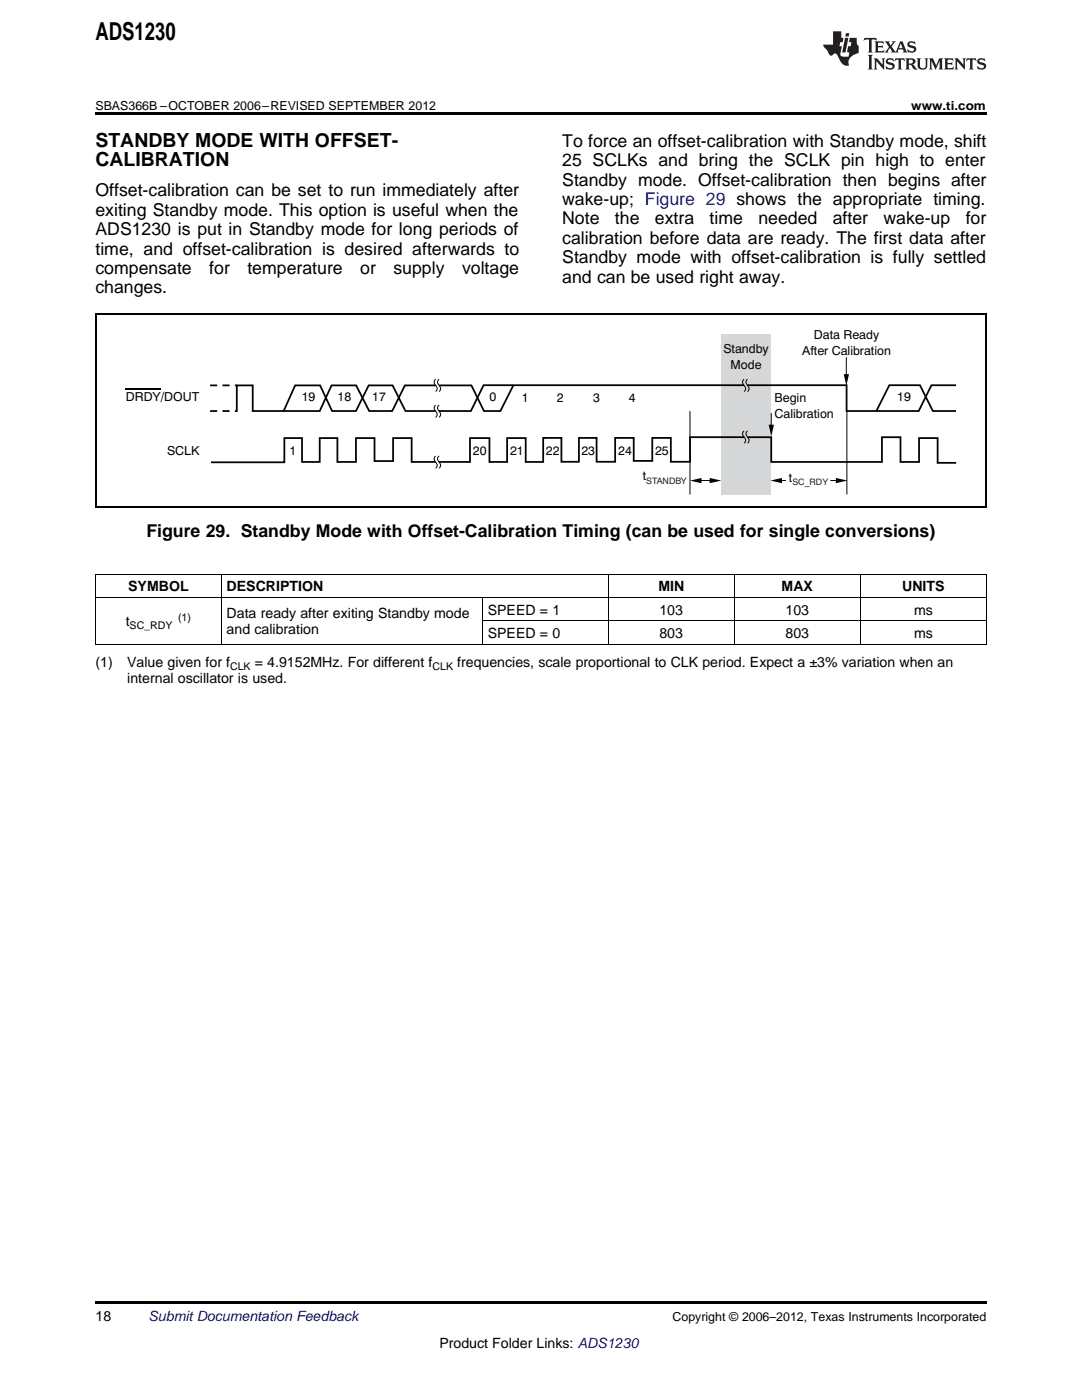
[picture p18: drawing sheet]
<svg xmlns="http://www.w3.org/2000/svg" width="216mm" height="279mm" viewBox="0 0 216 279" stroke-linecap="round" stroke-linejoin="round" font-family="sans-serif">
<defs><g id="words">
<text font-size="4.9" x="19" y="7.9">ADS1230</text>
<g font-size="3.9">
<text x="19" y="29.3">STANDBY MODE WITH OFFSET-</text>
<text x="19" y="33.2">CALIBRATION</text>
</g>
<g font-size="3.5">
<text x="112.2" y="29.3">To force an offset-calibration with Standby mode, shift</text>
<text x="112.2" y="33.2">25 SCLKs and bring the SCLK pin high to enter</text>
<text x="19" y="39.2">Offset-calibration can be set to run immediately after</text>
<text x="112.2" y="37">Standby mode. Offset-calibration then begins after</text>
<text x="112.2" y="40.9">wake-up; Figure 29 shows the appropriate timing.</text>
<text x="19" y="43">exiting Standby mode. This option is useful when the</text>
<text x="19" y="46.9">ADS1230 is put in Standby mode for long periods of</text>
<text x="112.2" y="44.8">Note</text>
<text x="122.7" y="44.8">the</text>
<text x="130.7" y="44.8">extra</text>
<text x="141.6" y="44.8">time</text>
<text x="151.3" y="44.8">needed</text>
<text x="166.2" y="44.8">after</text>
<text x="176.3" y="44.8">wake-up</text>
<text x="192.7" y="44.8">for</text>
<text x="19" y="50.8">time, and offset-calibration is desired afterwards to</text>
<text x="112.2" y="48.7">calibration before data are ready. The first data after</text>
<text x="112.2" y="52.6">Standby mode with offset-calibration is fully settled</text>
<text x="19" y="54.7">compensate</text>
<text x="19" y="58.6">changes.</text>
<text x="41.8" y="54.7">for</text>
<text x="49.4" y="54.7">temperature</text>
<text x="71.9" y="54.7">or</text>
<text x="78.5" y="54.7">supply</text>
<text x="92.2" y="54.7">voltage</text>
<text x="112.2" y="56.4">and can be used right away.</text>
<text x="29.2" y="107.2">Figure 29. Standby Mode with Offset-Calibration Timing (can be used for single conversions)</text>
</g>
<g font-size="2.8">
<text x="25.6" y="118">SYMBOL</text>
<text x="45.2" y="118">DESCRIPTION</text>
<text x="131.4" y="118">MIN</text>
<text x="156" y="118">MAX</text>
<text x="180" y="118">UNITS</text>
<text x="25.1" y="125">t</text>
<text x="45.2" y="123.4">Data ready after exiting Standby mode</text>
<text x="97.3" y="122.7">SPEED = 1</text>
<text x="131.6" y="122.7">103</text>
<text x="156.7" y="122.7">103</text>
<text x="182.4" y="122.7">ms</text>
<text x="45.2" y="126.6">and calibration</text>
<text x="97.3" y="127.3">SPEED = 0</text>
<text x="131.6" y="127.3">803</text>
<text x="156.7" y="127.3">803</text>
<text x="182.4" y="127.3">ms</text>
<text x="19" y="133.2">(1)</text>
<text x="25.4" y="133.2">Value given for f</text>
<text x="25.4" y="136.3">internal oscillator is used.</text>
<text x="50.8" y="133.2">= 4.9152MHz. For different f</text>
<text x="91.2" y="133.2">frequencies, scale proportional to CLK period. Expect a ±3% variation when an</text>
<text x="19" y="263.6">18</text>
<text x="87.7" y="269">Product Folder Links: ADS1230</text>
</g>
<text font-size="2.8" fill="#0000c8" x="29.6" y="263.6">Submit Documentation Feedback</text>
<g font-size="2.5">
<text x="19" y="21.9">SBAS366B –OCTOBER 2006–REVISED SEPTEMBER 2012</text>
<text x="181.8" y="21.9">www.ti.com</text>
<text x="134.2" y="263.6">Copyright © 2006–2012, Texas Instruments Incorporated</text>
</g>
<g font-size="2.5" fill="#010202">
<text x="144.3" y="70.5">Standby</text>
<text x="160.1" y="70.8">After Calibration</text>
<text x="162.4" y="67.7">Data Ready</text>
<text x="145.8" y="73.7">Mode</text>
<text x="25.1" y="80.1">DRDY/DOUT</text>
<text x="60.2" y="80.1">19</text>
<text x="67.3" y="80.1">18</text>
<text x="74.3" y="80.1">17</text>
<text x="97.7" y="80.1">0</text>
<text x="104.1" y="80.2">1</text>
<text x="111.1" y="80.3">2</text>
<text x="118.4" y="80.3">3</text>
<text x="125.5" y="80.3">4</text>
<text x="154.6" y="80.3">Begin</text>
<text x="154.6" y="83.4">Calibration</text>
<text x="179" y="80.1">19</text>
<text x="33.3" y="90.8">SCLK</text>
<text x="57.8" y="90.7">1</text>
<text x="94.4" y="90.7">20</text>
<text x="101.8" y="90.7">21</text>
<text x="108.9" y="90.8">22</text>
<text x="116" y="90.8">23</text>
<text x="123.4" y="90.8">24</text>
<text x="128.3" y="95.9">t</text>
<text x="130.7" y="90.8">25</text>
<text x="157.4" y="96.2">t</text>
</g>
<g font-size="2.1">
<text x="25.9" y="125.6">SC_RDY</text>
<text x="35.5" y="123.9">(1)</text>
<text x="45.9" y="133.7">CLK</text>
<text x="86.3" y="133.7">CLK</text>
</g>
<g font-size="1.8" fill="#231f20">
<text x="129" y="96.6">STANDBY</text>
<text x="158.1" y="96.9">SC_RDY</text>
</g>
</g></defs>
<path d="M143.9 66.7h9.9v32.1h-9.9z" fill-rule="evenodd" fill="#d6d7d8"/>
<path d="M87 76.9h-6.2l-2.5 5.1h-4.6l-2.6-5.1h-4.9l-2.4 5.1h-7.4M102.5 76.8l-2.7 5.2h-3.2l-2.5-5.1h-6.5M148.5 76.9h-52l-2.5 5.1h-6.4M149.1 76.9h19.8v5.1h14.4l2.6-5.1h4.9M86.9 92.2h-4.8v-4.8h-3.7v4.6h-3.7v-4.6h-3.7v4.8h-3.7v-4.8h-3.5v4.8h-3.5v-4.8h-3.6v4.9h-14.6M149.2 87.3h4.7v4.9h22.1v-4.9h3.7v4.9h3.7v-4.8h3.7v5h3.7M174.9 82l2.6-5.1h6.1l2.5 5.1h4.7" fill="none" stroke="#010202" stroke-width=".35"/>
<path d="M41.9 76.9h5.3" fill="none" stroke="#010202" stroke-width=".35" stroke-dasharray="1.4 1.1" stroke-linecap="butt"/>
<g fill="none" stroke="#010202" stroke-width=".2">
<path d="M86.9 75.7a.76 .76 0 0 0 0 1.2 .76 .76 0 0 1 0 1.2M87.6 75.7a.76 .76 0 0 0 0 1.2 .76 .76 0 0 1 0 1.2M148.5 75.7a.76 .76 0 0 0 0 1.2 .76 .76 0 0 1 0 1.2M149.2 75.7a.76 .76 0 0 0 0 1.2 .76 .76 0 0 1 0 1.2M86.9 80.8a.76 .76 0 0 0 0 1.3 .76 .76 0 0 1 0 1.2M86.9 91a.76 .76 0 0 0 0 1.2 .76 .76 0 0 1 0 1.3M87.6 80.8a.76 .76 0 0 0 0 1.3 .76 .76 0 0 1 0 1.2M87.6 91a.76 .76 0 0 0 0 1.2 .76 .76 0 0 1 0 1.3M137.7 82v16.7M139.5 95.9h3M148.5 86a.76 .76 0 0 0 0 1.2 .76 .76 0 0 1 0 1.3M149.2 86a.76 .76 0 0 0 0 1.2 .76 .76 0 0 1 0 1.3"/>
<path d="M169 82v16.7"/>
</g>
<g fill="#010202">
<path d="M141.6 95.4l2.3 .5-2.3 .5z"/>
<path d="M153.7 95.9l2.3-.5v1z"/>
</g>
<path d="M165.7 95.9h1.7" fill="none" stroke="#010202" stroke-width=".2"/>
<g fill="#010202">
<path d="M166.8 95.4l2.3 .5-2.3 .5z"/>
<path d="M153.4 84.8h1l-.5 2.3z"/>
</g>
<path d="M153.9 82.4v3.1" fill="none" stroke="#010202" stroke-width=".2"/>
<path d="M168.4 74.7h1l-.5 2.3z" fill="#010202"/>
<path d="M168.9 71.3v4.3M155.1 95.9h1.7" fill="none" stroke="#010202" stroke-width=".2"/>
<path d="M25.1 77.7h7" fill="none" stroke="#010202" stroke-width=".25"/>
<path d="M86.9 82h-6l-2.6-5.1h-4.7l-2.6 5.1h-4.7l-2.4-5.1h-5l-2.3 5.1h-6.2v-5.1h-3.2v5.3M148.5 87.2h-10.8v5h-3.8v-4.8h-3.7v4.6h-3.7v-4.6h-3.8v4.8h-3.7v-4.8h-3.5v4.8h-3.5v-4.8h-3.6v4.8h-3.5v-4.8h-3.7v4.8h-3.5v-4.8h-3.9v4.8h-6.2" fill="none" stroke="#010202" stroke-width=".35"/>
<path d="M41.9 82h5.3" fill="none" stroke="#010202" stroke-width=".35" stroke-dasharray="1.4 1.1" stroke-linecap="butt"/>
<path d="M137.7 95.9l2.3-.5v1z" fill="#010202"/>
<g fill="#231f20">
<path d="M172.5 7.6l-.1 .5 .4-.2h.6v.1v2.1l-.2 .4h.9l-.2-.4v-2.1l.1-.1h.5l.5 .2-.2-.5zM174.5 8.3l.2 .3v1.5l-.2 .4h1.8l.2-.6a1.04 1.04 0 0 1-1.3 .2v-.7h.6l.3 .2v-.6l-.3 .2h-.6v-.6l.8-.1 .4 .3-.2-.5zM176.5 8.3l.9 1.1-.9 1.1h.8l-.2-.2 .4-.7 .5 .7-.2 .2h1.5l-.2-.2 .2-.4h.9l.1 .4-.2 .2h1l-.3-.3-.7-1.9h-.5l-.9 2-.8-1 .9-1h-.8l.1 .3-.4 .5-.3-.6 .1-.2zM179.7 8.6l.4 1h-.7zM181.3 8.4a.63 .63 0 0 0-.2 .7 .63 .63 0 0 0 .6 .4l.6 .2 .1 .2a.75 .75 0 0 1-.7 .4 .75 .75 0 0 1-.6-.5l.1 .7 .1-.1a1.11 1.11 0 0 0 1.5-.6 1.13 1.13 0 0 0-1.2-.8l-.1-.4a1.04 1.04 0 0 1 1.2 .2l-.2-.5-.2 .1-.4-.2zM173.2 10.9l.2 .4v2.2l-.2 .4h1l-.3-.4v-2.2l.3-.4zM174.3 11.6l.3 .4v1.5l-.3 .4h.8l-.2-.4v-1.3l1.5 1.7v-1.9l.2-.4h-.7l.2 .4v.9l-1.1-1.3zM177 11.8a.62 .62 0 0 0-.2 .7 .62 .62 0 0 0 .6 .4l.6 .1 .1 .3a.76 .76 0 0 1-.7 .3 .76 .76 0 0 1-.7-.4l.2 .7 .1-.1a1.11 1.11 0 0 0 1.5-.6 1.13 1.13 0 0 0-1.2-.8l-.1-.4a1.04 1.04 0 0 1 1.2 .2l-.2-.6-.2 .1-.5-.1zM178.7 11.6l-.2 .6a.61 .61 0 0 1 .8-.3v1.6l-.2 .4h.9l-.2-.4v-1.6a.63 .63 0 0 1 .7 .3l-.1-.6zM180.6 11.6l.3 .4v1.5l-.3 .4h1l-.2-.2-.1-.8 .6 .2a.76 .76 0 0 0 1.2 .7l-1-1a.58 .58 0 0 0 .6-.5 .58 .58 0 0 0-.5-.6zM181.4 11.9h.1a.45 .45 0 0 1 .5 .1 .45 .45 0 0 1 .1 .5l-.8 .2zM182.9 11.6l.2 .2a2.17 2.17 0 0 0 .3 1.9 .99 .99 0 0 0 1.6-.6v-1.1l.2-.4h-.7l.2 .2a1.92 1.92 0 0 1-.2 1.8 .6 .6 0 0 1-.9-.5v-1.1l.2-.4zM185.4 11.6l.2 .4v1.5l-.2 .4h.7l-.2-.4v-1.4l.8 1.8 .8-1.8v1.4l-.2 .4h.9l-.2-.4v-1.5l.2-.4h-.8l-.6 1.5-.6-1.5zM188.4 11.6l.2 .4v1.5l-.2 .4h1.8l.1-.6a1.04 1.04 0 0 1-1.2 .1v-.6h.5l.4 .2v-.6l-.4 .2h-.5v-.7h.8l.3 .3-.1-.6zM190.5 11.6l.2 .4v1.5l-.2 .4h.7l-.2-.4v-1.3l1.5 1.7v-1.9l.2-.4h-.7l.2 .4v.9l-1.1-1.3zM192.9 11.6l-.1 .6a.61 .61 0 0 1 .7-.3l.1 1.6-.3 .4h1l-.3-.4 .1-1.6a.63 .63 0 0 1 .7 .3l-.1-.6zM195.2 11.8a.62 .62 0 0 0-.2 .7 .62 .62 0 0 0 .6 .4l.6 .1 .1 .3a.76 .76 0 0 1-.7 .3 .76 .76 0 0 1-.6-.4l.1 .7 .1-.1a1.11 1.11 0 0 0 1.6-.6 1.13 1.13 0 0 0-1.3-.8l-.1-.4a1.04 1.04 0 0 1 1.2 .2l-.1-.6-.2 .1-.5-.1z"/>
<path d="M166.2 6.3v2.6h-1.9v.4l.8 .9a.91 .91 0 0 0 1 .8 .56 .56 0 0 1 .5-.3 .56 .56 0 0 1 .5 .3l.4 .8a1.53 1.53 0 0 0 1.9 1.2 1.54 1.54 0 0 1 1-2.1l.9-.3v-1.4a1.52 1.52 0 0 1-.4-1.6h-1.3l-.2 .8h.5l-.2 .8h-.5l-.1 1v.2l.4 .1-.2 .8a1.93 1.93 0 0 1-1.6-.3l.3-1.8h-.5l.2-.8h.4l.2-.8h-.4v-1.3zM168.6 7.6l-.6 2.9h.7l.6-2.9zM168.8 6.6l-.1 .7h.6l.2-.7z"/>
</g>
<path d="M19 22.5h177.8v.5h-177.8zM19 128.6h.2zM96.2 128.6h.1zM121.3 128.6h.1zM146.4 128.6h.1zM171.6 128.6h.1zM196.7 128.6h.1zM19 259.7h177.8v.5h-177.8z" fill="#000"/>
<path d="M19 119.2h177.8M19 114.6h177.8M19.1 114.6v14M44.1 114.6v14M96.2 119.2v9.4M121.3 114.6v14M146.5 114.6v14M171.6 114.6v14M196.8 114.6v14M19 128.5h177.8M96.3 123.9h100.5" fill="none" stroke="#000" stroke-width=".2"/>
<path d="M19 62.8h177.8M19.2 62.6v38.8M196.7 62.6v38.8M19 101.2h177.8" fill="none" stroke="#000" stroke-width=".35"/>
<use href="#words"/>
</svg>
